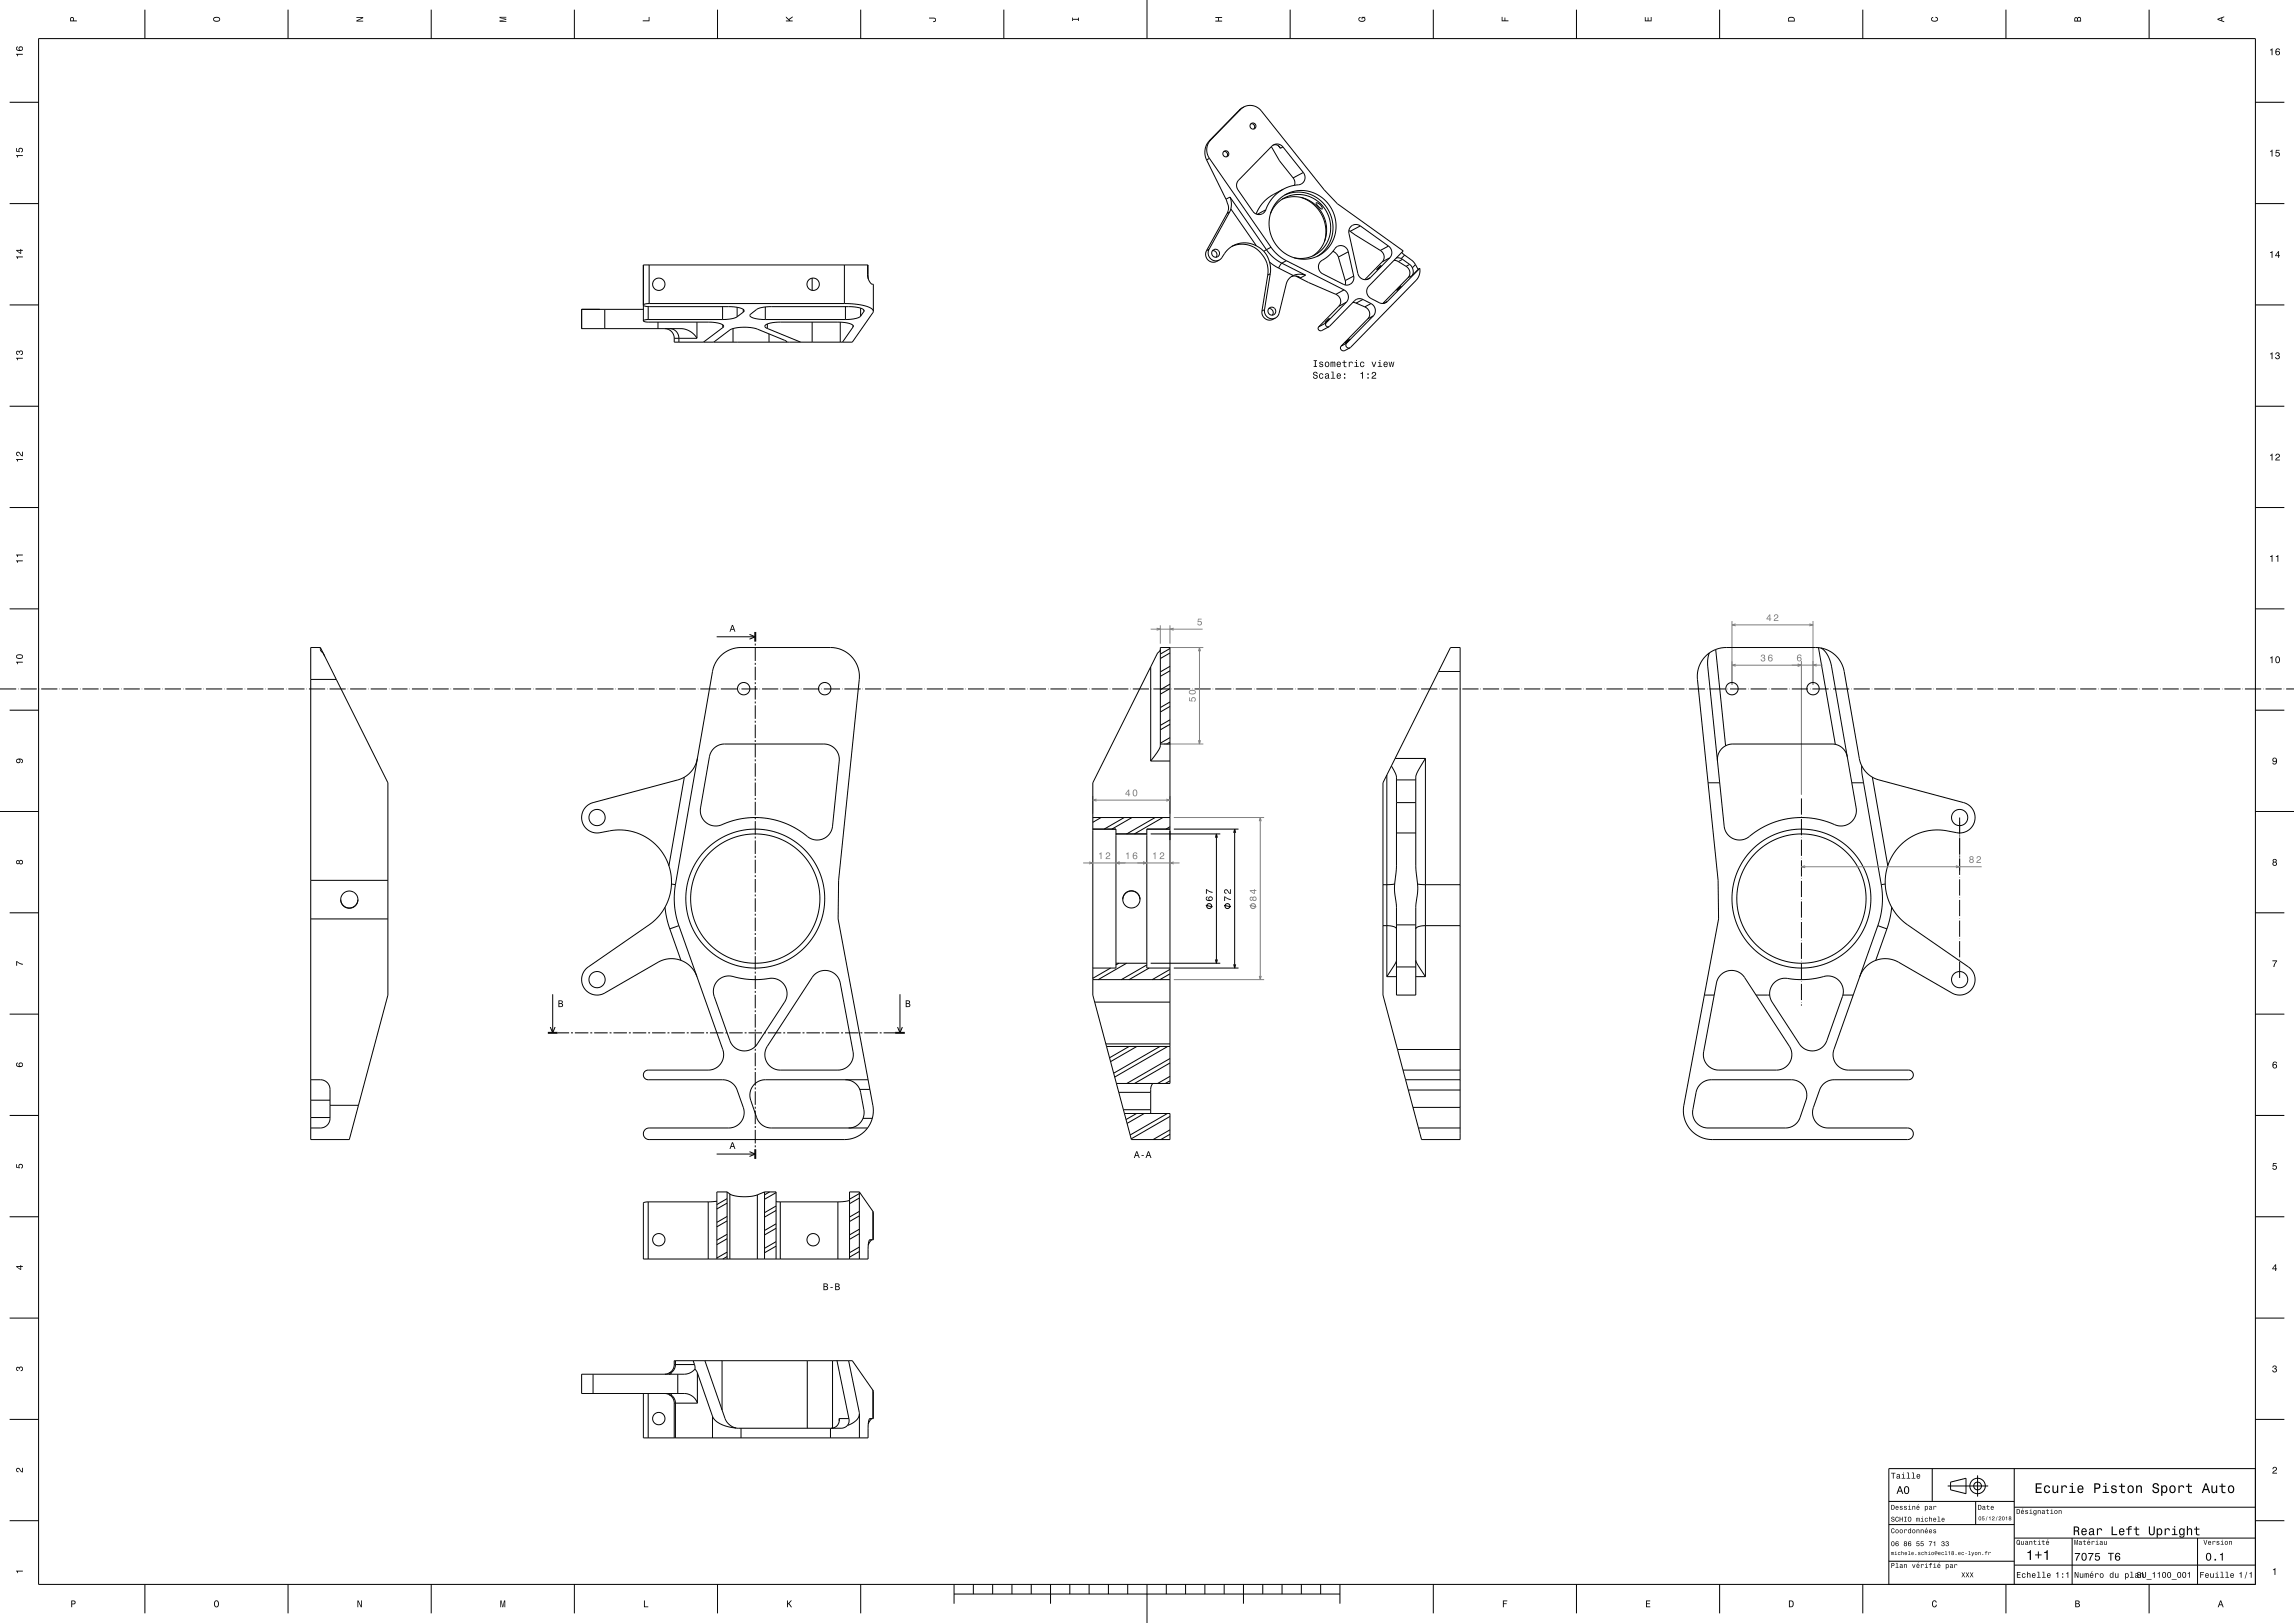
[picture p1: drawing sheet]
<svg xmlns="http://www.w3.org/2000/svg" width="1189mm" height="841mm" viewBox="0 0 1189 841" stroke-linecap="round" stroke-linejoin="round" font-family="sans-serif">
<g fill="none" stroke="#000" stroke-width=".52">
<path d="M75 5v15M149 5v15M223 5v15M298 5v15M372 5v15M446 5v15M520 5v15M595 0v20M669 5v15M743 5v15M817 5v15M891 5v15"/>
<path d="M965 5v15M1040 5v15M1114 5v15M20 20h1149v801h-1149zM5 53h15M642 57l-15 16M643 57l-16 16M643 57h-1M645 55l-2 2M645 55h4l4 2 33 41 7 8 34 24-18 20v2l1 2 6 3h2l1-1M645 55l-3 2M1169 53h15"/>
<path d="M627 73l-2 4v3v3M627 73l-1 2-1 2 1 3 1 2M627 73h.1M634 79a1.6 1.6 0 0 1 2 0 1.6 1.6 0 0 1 0 2M648 64a1.6 1.6 0 0 1 2 1 1.6 1.6 0 0 1 0 2M659 76l4 7 7 9M660 75h2l2 2M663 75l1 2M665 76l-3-1h-2l-18 18-1 2v3l9 12 1 1h2l2-1 1-1M665 76l11 13M665 76l-1 1M625 83l10 20"/>
<path d="M627 82l32 46M627 82l-2 1M665 98l-5 4-4 7M665 98l-9 6-3 3-2 4M670 92l1 2v2M676 89v3l-1 3-10 3M676 89l-6 3M5 106h15M635 103l1 1a7 7 0 0 1 0 7M636 111l-11 19M637 110l-1 1M637 110l-10 19"/>
<path d="M638 102v3v3M638 102l-3 1M638 102l18 27M638 108l-1 2M638 108l13 19M656 109l-4 2M658 111l3-4 3-3 4-2 4-1h5l4 2 4 3 3 4 1 4 1 5-1 4-2 5-3 3-5 2-4 1h-4M663 103l5-3 7-1 7 1 6 5 3 6 1 7-1 6-4 6-6 3-6 1-7-1-5-5-4-5-1-7 1-7zM665 103l6-1 5 1 6 3 3 5 2 6v6l-2 5-5 5M666 101l6-1 7 1 6 3 4 5 2 7-1 6-2 6-5 5M674 102l6 4 5 5 2 7-1 7M682 105a3 3 0 0 1 3 3l-2-1z"/>
<path d="M699 119l1 1M700 120l15 10M705 117l-2-1-2 1-2 1v3l5 22 1 1 2 1h2l1-1M705 117l15 11M705 117l-5 3M1169 106h15M336 137v20M438 137v20M450 137v5M625 130v2l1 3 3 1 3-1M627 129l-1 3 1 2 3 1h2M627 129l-2 1"/>
<path d="M628 130a2.1 2.1 0 0 1 3 1 2.1 2.1 0 0 1-1 2M639 128l4-1h5a15 15 0 0 1 9 10v6M651 127l-5-1-6 1-4 2-4 6M651 127l4 3M655 130l3 6M656 129l-1 1M656 129l4 4 4 3M658 136v6M658 136l5 3M659 128l3 4 5 3M659 128l-3 1M663 139l7 4"/>
<path d="M664 136l-1 3M664 136l13 7M667 135l30 15M667 135l-3 1M691 130l1 1 2 2M694 133l3 12M699 130l-1-1-1-1-2-1-2 1-4 4-5 4-1 1v2l2 3 12 6h2l2-1 1-2v-2M699 130l3 13M699 130l-5 3M714 139l2-1-2 2zM715 130l2 2v2l-1 2M716 136l-9 9"/>
<path d="M720 128l1 2-1 4M720 128l-5 2M720 134l-10 10M720 134l-4 2M723 135l2 1M724 134h2M725 136l4 2M726 134h1M727 131l1 1M727 134l4 3M727 134l-2 2M728 132l4 3 2 2"/>
<path d="M728 132l-2 2M729 138l2 3-1 3M731 137l1 2M731 137l-2 1M732 139l1 2-1 2M734 137l1 2M734 137l-2 2M735 139l-3 4M736 139v3l-2 3-34 35M736 139l-17 17M736 139h-1M5 158h15"/>
<path d="M336 159v7M336 157h-1a1.1 1.1 0 0 0-2 1 1.1 1.1 0 0 0 2 1h45l5 1 1 1-1 1M336 157h102M375 159v7M382 159v5M397 159v7M421 144v6M438 157l10 2 4 1 1 1M438 159v7M446 160v4M450 142v1a4 4 0 0 0 3 4v14M450 142h.1"/>
<path d="M450 142v2M450 142v-5h-117v29M657 143l-3 18M658 160a2.1 2.1 0 0 1 2 1 2.1 2.1 0 0 1-1 2M658 142l-1 1M658 142l-3 18M669 143h3l2 1M670 143l-2 1-1 2-4 17-2 2M672 143l20 10M672 143l2 1M677 143l-3-1-4 1M677 143l-3 1"/>
<path d="M692 153l2 1 1 1v2l-1 2M694 159l-11 10M697 150l1 1 1 2v2l-1 2M697 150l-5 3M697 145v3M698 157l-11 10M698 157l-4 2M701 157h2M702 143l-5 2M703 157l4 2M706 155h-2l-2 1-13 13M706 155l5 2"/>
<path d="M706 155l-3 2M707 159l2 1 1 2v2l-1 1M710 144l-2 1M711 157l1 2 1 1v2l-1 2M711 157l-4 2M719 156l-2 1M725 150l1-2-2 3zM730 144l-13 13M732 143l-2 1M1169 158h15M313 160v10M333 166l3 1h34l4 1 1 1v1"/>
<path d="M333 160h-32v10h53a10 10 0 0 1 7 5M336 166h-3M336 166h39M341 167v3M345 170l3 2 1 3M347 170l2 1 2 1 1 2v3M349 175h12M361 167v8M370 177l9-6 7-1h6l16 7M375 168v2M375 170l-10 7M380 170v7"/>
<path d="M382 164l-3 1-4 1M385 160v2M385 162l-3 2M397 166h41M398 168v2M398 170l17 7M399 173v4M421 167v10M436 167v10M442 169l-1-1-5-1h-32l-7 1-1 1 2 1M442 169h.1M442 169l-5 8"/>
<path d="M446 164l-3 1-5 1M448 161l-2-1-5-1h-42l-6 1-4 3v1l2 1 6 1M448 161h.1M448 161l-2 3M453 161l-11 16h-93v-2M654 161l1 3 1 1 3 1 2-1M655 160l1 3 1 1 2 1h2M655 160l-1 1M687 167v2h2M687 167l-4 2M688 166l1-1-2 2zM689 169l-5 2h-1v-2"/>
<path d="M695 179a1.5 1.5 0 0 0 0 2 1.5 1.5 0 0 0 2 1l3-2M698 178a1.5 1.5 0 0 0 0 2 1.5 1.5 0 0 0 2 0M698 178l-3 1M698 177l1-1-2 2zM709 165l-14 14M712 164l-14 14M712 164l-3 1M5 211h15M1169 211h15M5 263h15M1169 263h15M5 315h15"/>
<path d="M1169 315h15M161 336h5l35 70v110l-20 74h-20zM166 336v1l1 1M371 330h20M388 329l3 1-3 1M391 332h.1M391 333v1M391 335v7M601 337l-1 1-34 68v110l16 59M606 338l-5 3M606 336l-5 3M752 336l-6 12"/>
<path d="M752 336h5v254h-20l-2-6M752 336h.1M886 338l-1 4v3l9 83v3l2 2 4 2h4l13-8 6-2 7-1h11l12 4 4-1 4-2 1-4-2-15M889 337l-4 2-3 3-2 4v5l11 105v20l-18 97v4v4l3 4 2 2 4 2 4 1h103a3 3 0 0 0 3-3 3 3 0 0 0-3-3h-43l-3-1-2-1-1-3-1-3 5-12 1-3 3-1 3-1h38a2.5 2.5 0 0 0 3-2 2.5 2.5 0 0 0-3-3h-32l-3-1-2-2-2-3v-3l11-29M889 337l5 49M943 336l8 50M944 336l3 1 4 2 2 3 2 3 9 49 1 3 2 3 3 2 3 2 46 12 3 3 2 4v2l-1 3-2 2-3 1-3 1-9-2h-5l-7 2-6 3-4 4-4 6-2 5-1 7v5l2 4 2 4 2 4 5 5 33 23 2 2 1 3-1 3-1 2-2 2-2 1h-5l-29-17-5-1h-5l-4 2-4 3-2 4M944 336l3 3 2 6 11 61M944 336h-50l-5 1M0 357h8M9 357h1M11 357h8"/>
<path d="M20 357h.1M21 357h9M31 357h.1M32 357h8M41 357h1M43 357h8M52 357h.1M53 357h9M63 357h.1M64 357h8M74 357h.1M75 357h8"/>
<path d="M84 357h.1M85 357h9M95 357h.1M96 357h8M106 357h.1M107 357h8M116 357h.1M117 357h9M127 357h.1M128 357h9M138 357h.1M139 357h8"/>
<path d="M148 357h.1M149 357h9M159 357h.1M160 357h9M161 352h13M170 357h.1M171 357h8M180 357h.1M181 357h9M191 357h.1M192 357h9M202 357h.1"/>
<path d="M203 357h8M212 357h.1M214 357h8M223 357h.1M224 357h9M234 357h.1M235 357h8M244 357h.1M246 357h8M255 357h.1M256 357h9M266 357h.1"/>
<path d="M267 357h8M276 357h1M278 357h8M287 357h.1M288 357h9M298 357h.1M299 357h8M308 357h1M310 357h8M319 357h.1M320 357h9M330 357h.1"/>
<path d="M331 357h8M340 357h1M342 357h8M351 357h.1M352 357h9M362 357h.1M363 357h8M372 357h1M374 357h8M383 357h.1M384 357h9M391 343v1"/>
<path d="M391 345v7M391 353v1M391 355v7M394 357h.1M395 357h8M404 357h1M406 357h8M415 357h.1M416 357h9M426 357h.1M427 357h8M436 357h1"/>
<path d="M438 357h8M447 357h.1M448 357h9M458 357h.1M459 357h8M468 357h1M470 357h8M479 357h.1M480 357h9M490 357h.1M491 357h8M500 357h1"/>
<path d="M502 357h8M511 357h.1M512 357h9M522 357h.1M523 357h8M533 357h.1M534 357h8M543 357h.1M544 357h9M554 357h.1M555 357h8M565 357h.1"/>
<path d="M566 357h8M575 357h.1M576 357h9M586 357h.1M587 357h9M596 346v48M597 357h.1M598 357h8M606 357l-5 3M606 348l-5 2M606 355l-5 2M606 345l-5 3"/>
<path d="M607 357h.1M608 357h9M618 357h.1M619 357h9M629 357h.1M630 357h8M639 357h.1M640 357h9M650 357h.1M651 357h9M661 357h.1M662 357h8"/>
<path d="M671 357h.1M673 357h8M682 357h.1M683 357h9M693 357h.1M694 357h8M703 357h.1M705 357h8M714 357h.1M715 357h9M725 357h.1M726 357h8"/>
<path d="M735 357h1M737 357h8M746 348h11M746 348l-27 54M746 357h.1M747 357h9M757 357h.1M758 357h8M767 357h1M769 357h8M778 357h.1M779 357h9"/>
<path d="M789 357h.1M790 357h8M799 357h1M801 357h8M810 357h.1M811 357h9M821 357h.1M822 357h8M831 357h1M833 357h8M842 357h.1M843 357h9"/>
<path d="M853 357h.1M854 357h8M863 357h1M865 357h8M874 357h.1M875 357h9M885 357h.1M886 357h8M895 357h1M897 357h8M906 357h.1M907 357h9"/>
<path d="M917 357h.1M918 357h8M927 357h1M929 357h8M938 357h.1M939 357h9M949 357h.1M950 357h8M960 357h.1M961 357h8M970 357h.1M971 357h9"/>
<path d="M981 357h.1M982 357h8M992 357h.1M993 357h8M1002 357h.1M1003 357h9M1013 357h.1M1014 357h9M1024 357h.1M1025 357h8M1034 357h.1M1035 357h9"/>
<path d="M1045 357h.1M1046 357h9M1056 357h.1M1057 357h8M1066 357h.1M1067 357h9M1077 357h.1M1078 357h9M1088 357h.1M1089 357h8M1098 357h.1M1100 357h8"/>
<path d="M1109 357h.1M1110 357h9M1120 357h.1M1121 357h8M1130 357h1M1132 357h8M1141 357h.1M1142 357h9M1152 357h.1M1153 357h8M1162 357h1M1164 357h8"/>
<path d="M1173 357h.1M1174 357h9M1184 357h.1M1185 357h4M5 368h15M391 363v1M391 365v7M391 373v1M391 375v7M606 375l-5 3M606 366l-5 3M606 373l-5 3"/>
<path d="M606 364l-5 3M1169 368h15M361 393l-2 6-5 4-47 13-4 3-2 5 2 4 4 3 3 1 9-2h6l6 2 6 3 5 4 3 6 2 5 1 7v4l-1 5-5 8-5 5-33 23-2 2-1 3 1 3 1 2 2 2 2 1h5l29-17 5-1h5l5 2 3 3 2 4M370 388l2-2h3h52l5 1 2 3 1 4-4 34-1 4-4 3h-4l-14-8-6-2-7-1h-11l-12 4h-3l-3-2-2-3-1-4 5-27zM391 383v1M391 385v7M391 393v1M391 395v7M596 394l4-5 1-3v-50h5v225h-27M596 394h10M601 386h5M606 385l-1 1"/>
<path d="M606 382l-5 3M721 397l3 6v46l-1 9M723 393h16M739 393l-4 7-1 3v46l1 9M739 393v113M957 392v-2l-2-2-2-2h-3h-52h-3l-3 2-1 3-1 3M965 397l1 9M355 403l-8 46M391 403v1M391 405v7M391 413v1M391 415v7"/>
<path d="M719 402l-2 4v110l10 38M719 402v104M724 404h10M724 416h10M885 406h6M934 414v8M960 406h6M966 406l9 52M970 403l8 46M0 421h20M391 423v1M391 425v7"/>
<path d="M391 433v1M391 435v7M566 430h12v72h-12M566 424h40M567 424h-1M571 424l-5 2M578 432h16M583 424l-11 6M587 424l-11 6M596 432h36M599 424l-15 8M603 424l-15 8"/>
<path d="M606 428l-2 2M606 430h-12v72h12M608 430h34M724 432h10M934 423h.1M934 424v9M934 434h.1M934 435v8M1016 424v8M1016 433h.1M1016 434v9M1169 421h20"/>
<path d="M161 456h40M348 458h2M350 458v11l2 11M350 458l19-110 1-3 2-3 5-5 6-1h48h4l4 2 3 3 2 3 1 4v3l-10 105-1 20 16 83M391 443v1M391 445v7M391 453v1M391 455v7M723 458h-6M723 458l1 12v46h10v-46l1-12M735 458h22M934 445h.1"/>
<path d="M934 446v8M934 455h.1M934 456v9M975 458l1 11-3 11M977 458h-2M1016 444h.1M1016 445v8M1016 454v1M1016 456v8M5 473h15M161 476h40M177 466l1 3 3 1 3-1 2-3"/>
<path d="M177 466l1 3 3 2 3-2 2-3M177 466l1-3 3-1 3 1 2 3M345 470l2 11M352 480l23 64v4l-2 4-5 2h-32a2.5 2.5 0 0 0-3 3 2.5 2.5 0 0 0 3 2l41 1 3 1 2 3 4 12-1 3-1 3-2 1-3 1h-43a3 3 0 0 0-3 3 3 3 0 0 0 3 3h102l7-1 5-5M352 480l-5 1M391 463v1M391 465v7M391 473v1M391 475v7M582 466l1-3 3-1 4 1 1 3M717 480h5l2 1M724 479h10"/>
<path d="M757 480h-19h-3l-1 1M934 466h.1M934 467v9M934 477h.1M934 478v8M973 480l5 1M973 480l-12 36M980 470l-2 11M1016 465h.1M1016 466v9M1016 476h.1M1016 477v8"/>
<path d="M1169 473h15M347 481l6 17M391 483v1M391 485v7M391 493v1M391 495v7M578 499h16M580 499l-2 1M584 499l-15 9M596 499h36M724 498l-5 8M734 498l5 8"/>
<path d="M934 487h.1M934 488v9M934 498h.1M934 499v9M978 481l-6 17M1016 486v1M1016 488v8M1016 497h.1M1016 498v9M286 515v20M372 508l3-2h2l12 2 12-1 3 1 3 3 1 4-1 4-15 22-3 3-3 1-3-1-3-1-1-3-9-25v-4zM391 503v1"/>
<path d="M391 505v7M391 513v1M391 515v7M422 505l3-2h4l4 2 2 3 7 37v5l-3 3-4 1h-31h-3l-2-2-2-2-1-3 1-4zM466 515v20M566 508h40M567 519h39M576 502l-10 5M594 500l-13 8M596 502l-11 6M606 505l-5 3M606 502l-9 6"/>
<path d="M608 502h34M719 506h5M724 501h10M734 506h5M883 516h5M892 505l3-2h3l4 1 2 2 24 37 1 3-1 3-1 2-2 2-4 1h-30l-4-1-3-2-1-3v-3l7-36zM910 516h7M919 509l3-1 2-1 12 1 11-2 4 1 3 2 1 3v4l-8 24-3 3-3 1h-3l-3-1-2-2-15-23-1-5zM934 509h.1M934 510v8M934 519h.1M955 516h6"/>
<path d="M5 526h15M285 532l1 3 2-3M289 535h6M296 535h1M298 535h7M306 535h1M308 535h7M316 535h1M318 535h7M326 535h1M328 535h7M336 535h1"/>
<path d="M338 535h7M346 535h1M348 535h7M356 535h1M358 535h7M366 535h1M368 535h7M376 535h1M378 535h7M386 535h1M388 535h7M391 523v1"/>
<path d="M391 525v7M391 533v1M391 535v7M396 535h1M398 535h7M406 535h1M408 535h7M416 535h1M418 535h7M426 535h1M428 535h7M436 535h1"/>
<path d="M438 535h7M446 535h1M448 535h7M456 535h1M458 535h6M465 532l1 3 2-3M934 520v1M1169 526h15M161 559l7 1 2 2 1 2v15v3l-3 2h-7M391 543v1M391 545v7M391 553v1"/>
<path d="M391 555v7M438 559l4 2 3 2 3 13-1 3-1 3-3 2h-3M450 559l-54 1h-3l-2 2-2 3v2l4 13 2 3 3 1h52M450 559l3 17-1 4-2 4M573 541h33M574 542h32M585 542l-10 6M589 542l-13 8M601 542l-24 14M605 542l-27 16M606 551l-18 10M606 558l-6 3"/>
<path d="M606 549l-22 12M724 544h33M727 554h30M727 554l2 5M729 559h28M729 559l1 6M5 578h15M161 570h10M161 579h10M171 573h15M391 563v1M391 565v7"/>
<path d="M391 573v1M391 575v7M446 564h5M447 579h5M580 566h16M582 575l1 2M582 575h14M583 577h23v13h-20zM589 577l-5 3M593 577l-9 5M597 561l-1 3v13M605 577l-19 11"/>
<path d="M606 579l-20 11M606 560l-2 1M730 565l5 19M730 565h27M732 574h25M881 562l3-2h2h43h3l3 3 1 2v3l-3 12-3 3-2 1h-44h-2l-2-2-2-2-1-2 2-13zM1169 578h15M371 598h20M388 597l3 1-3 1M391 583v1M391 585v7M391 593v1"/>
<path d="M391 595v1M606 588l-4 2M606 585l-8 5M735 584h22M377 618l1 1M377 618h-5v34M377 618v34M378 619l7 1 8-1M378 619v33M393 619v33M396 618l-3 1M396 618h6v34"/>
<path d="M396 618v34M399 618l-3 1M402 618l-6 3M445 618l-5 3M445 618v34M445 618h-5v34M445 618l7 10M5 631h15M336 623h-3v29h117v-9l1-1h2l-1-14M336 623v29M336 623h31M367 623v29"/>
<path d="M372 622l-5 1M377 633l-5 3M377 623l-5 3M377 640l-5 3M377 630l-5 3M377 621l-5 3M402 623h2M402 636l-6 4M402 627l-6 4M402 634l-6 4M402 625l-6 3M404 623h30"/>
<path d="M404 623v29M434 623v29M440 622l-6 1M445 639l-5 3M445 630l-5 3M445 621l-5 3M445 637l-5 3M445 628l-5 3M452 628v14M1169 631h15M377 651l-2 1M377 642l-5 3"/>
<path d="M377 649l-5 3M402 646l-6 3M402 643l-6 4M445 649l-5 2M445 646l-5 3M452 642l-2 3M5 683h15M1169 683h15M307 712v10M347 712h-2M348 711l-1 1M348 711h.1"/>
<path d="M349 707v3l-2 2M349 707v-2h93l10 15M349 707h11M350 705v4l-2 2M351 712v10M359 705l1 2M360 707v2M360 709l-3 3h-2h-54v10h54l4 2 2 3M360 709l1 2M361 711l8 23M361 711v16M365 705l11 31 2 2 4 2"/>
<path d="M374 705v26M418 705v35M432 705v35M434 705l6 30M440 705l5 28M5 735h15M336 722v23M345 722l2 1M347 723h1M347 723l2 1v3M347 722l1 1M348 723l1 2 1 2v18"/>
<path d="M348 723h.1M349 727h12M349 727v18M369 734l2 2 3 2 8 2M369 734v11M435 735v1a4 4 0 0 1-4 4M435 735h5M435 735v1M439 739l-3 1h-54M440 735v2l-1 2M445 733l-1 3-5 3M445 733v12"/>
<path d="M452 735l-2 3M452 720l1 15h-2l-1 1v9h-117v-23M452 720v15M1169 735h15M384 740v5M430 740v5M979 778h65M1002 761v17M1009 770h21M1011 768l8-2v8l-8-2zM1024 778v12M1025 765v11"/>
<path d="M1044 761v60M1169 761h-190v60M5 788h15M979 790h65M1044 797h125M1044 781h125M1074 797v24M1139 797v24M1169 788h15M979 809h65M1044 811h125M75 821v15"/>
<path d="M149 821v15M223 821v15M298 821v15M372 821v15M446 821v15M494 826h200M494 821v10M505 821v5M515 821v5M524 821v5M535 821v5M544 821v10"/>
<path d="M554 821v5M565 821v5M574 821v5M584 821v5M595 821v20M604 821v5M615 821v5M625 821v5M634 821v5M645 821v10M655 821v5M664 821v5"/>
<path d="M675 821v5M685 821v5M694 821v10M743 821v15M817 821v15M891 821v15M965 821v15M1040 821v15M1114 821v15"/>
<circle cx="635" cy="80" r="1.6"/>
<circle cx="649" cy="65" r="1.6"/>
<circle cx="630" cy="131" r="2.1"/>
<circle cx="341" cy="147" r="3"/>
<circle cx="421" cy="147" r="3"/>
<circle cx="659" cy="161" r="2.1"/>
<circle cx="385" cy="357" r="3"/>
<circle cx="427" cy="357" r="3"/>
<circle cx="898" cy="357" r="3"/>
<circle cx="940" cy="357" r="3"/>
<circle cx="309" cy="424" r="4"/>
<circle cx="1016" cy="424" r="4"/>
<circle cx="391" cy="466" r="36"/>
<circle cx="391" cy="466" r="34"/>
<circle cx="586" cy="466" r="4"/>
<circle cx="934" cy="466" r="33"/>
<circle cx="934" cy="466" r="36"/>
<circle cx="309" cy="508" r="4"/>
<circle cx="1016" cy="508" r="4"/>
<circle cx="341" cy="642" r="3"/>
<circle cx="421" cy="642" r="3"/>
<circle cx="341" cy="735" r="3"/>
<circle cx="1025" cy="770" r="2"/>
<circle cx="1025" cy="770" r="4"/>
</g>
<path d="M601 324v10M603 336h21M606 324v10M898 322v33M940 322v33M934 343v69M603 386h21M566 413v9M606 413v9M608 424h47M1016 426v25M608 508h47" fill="none" stroke="#808080" stroke-width=".52"/>
<path d="M391 327v5M284 535h5M464 535h5M391 596v5" fill="none" stroke="#000" stroke-width="1" stroke-linecap="butt"/>
<g fill="#000">
<path d="M37 9l-1 2h4h-2v-2zM37 9h1v2h-1z" fill-rule="evenodd"/>
<path d="M111 9a1.7 1.7 0 0 0 1 2 1.7 1.7 0 0 0 2-2h-1zM111 10a1.3 1.3 0 0 1 2-1 1.3 1.3 0 0 1 0 2h-2z" fill-rule="evenodd"/>
<path d="M185 9h3l-3 2h3h-3l3-2h-3z" fill-rule="evenodd"/>
<path d="M259 9h3h-3l3 1-3 1h3h-3l3-1-3-1z" fill-rule="evenodd"/>
<path d="M333 11h3v-2h1v2h-4z" fill-rule="evenodd"/>
<path d="M407 9l2 1 2-2-2 2 2 1h-4h2z" fill-rule="evenodd"/>
<path d="M482 9h2a1.2 1.2 0 0 1 1 1 1.2 1.2 0 0 1-1 1 .7 .7 0 0 0 1-1 .7 .7 0 0 0-1 0h-2z" fill-rule="evenodd"/>
<path d="M556 9v1h3v-1v2v-1h-3v1z" fill-rule="evenodd"/>
<path d="M630 9h3h-1v2h1h-3h1v-2h-1z" fill-rule="evenodd"/>
<path d="M704 9h1v1a1.2 1.2 0 0 0 1 1 1.2 1.2 0 0 0 1-2h-1v1v-1h2h-1h1a1.7 1.7 0 0 1-2 2 1.7 1.7 0 0 1-2-2z" fill-rule="evenodd"/>
<path d="M778 9h1v2h1v-2v2h2h-4z" fill-rule="evenodd"/>
<path d="M853 9v2h1v-2v2h2v-2v2h-3z" fill-rule="evenodd"/>
<path d="M927 9v2h3v-2zM927 9h2l1 2h-3z" fill-rule="evenodd"/>
<path d="M1001 9h1l-1 1a1.3 1.3 0 0 0 2 1 1.3 1.3 0 0 0 1-2h-1h1a1.6 1.6 0 0 1-1 2 1.6 1.6 0 0 1-2-2z" fill-rule="evenodd"/>
<path d="M1075 9v2h4v-1a1 1 0 0 0-1-1 1 1 0 0 0-1 0zM1076 10l1 1h-1zM1077 9h1v2h-1z" fill-rule="evenodd"/>
<path d="M1149 10l4 2-1-1v-2l1-1zM1150 10l1-1v2z" fill-rule="evenodd"/>
<path d="M8 28l1 1v-1h3zM9 24a1.6 1.6 0 0 0 1 3 1.8 1.8 0 0 0 2-3 1.2 1.2 0 0 0-2 0 1.2 1.2 0 0 0 0 2l-1-1v-1zM10 25a1 1 0 0 1 2 0 1 1 0 0 1-2 0z" fill-rule="evenodd"/>
<path d="M1177 26v3h1v-4zM1180 25a1.6 1.6 0 0 0-1 3 1.6 1.6 0 0 0 3 0l-1-1h-1v-1h1h1l-1-1zM1180 28a.7 .7 0 0 1 1 0 .7 .7 0 0 1-1 0z" fill-rule="evenodd"/>
<path d="M8 80l1 2v-1h3v-1zM8 77v2h2a1 1 0 0 1 0-2 .9 .9 0 0 1 1 0v2a1.2 1.2 0 0 0 1-2 1.2 1.2 0 0 0-2 0 1.2 1.2 0 0 0 0 1h-1z" fill-rule="evenodd"/>
<path d="M1177 78v1v2h1v-3zM1180 78l-1 2a1.1 1.1 0 0 1 2-1 1 1 0 0 1 0 2l-2-1a1.2 1.2 0 0 0 2 1 1.2 1.2 0 0 0 1-1 1.2 1.2 0 0 0-2-1v-1h2z" fill-rule="evenodd"/>
<path d="M8 133l1 1v-1h3zM8 130l3 1v-1h1l-1-1v1zM9 130h2v1z" fill-rule="evenodd"/>
<path d="M1177 131v3h1v-4zM1181 130l-2 3h2v1l1-2h-1v-2zM1181 131v1h-1z" fill-rule="evenodd"/>
<path d="M8 185l1 2v-1h3v-1zM9 182l-1 1 1 1v-1a.6 .6 0 0 1 0-1 .7 .7 0 0 1 1 1 .7 .7 0 0 1 1-1 .7 .7 0 0 1 1 1 .7 .7 0 0 1-1 1 1.2 1.2 0 0 0 1-2 1.2 1.2 0 0 0-2 0z" fill-rule="evenodd"/>
<path d="M1177 183v1v2h1v-3zM1180 183l-1 1h1a.6 .6 0 0 1 0-1 .6 .6 0 0 1 1 0 .6 .6 0 0 1 0 1h-1a.7 .7 0 0 1 1 1 .7 .7 0 0 1-1 1 .7 .7 0 0 1 0-1h-1a1.1 1.1 0 0 0 2 1 1.1 1.1 0 0 0 0-2 1 1 0 0 0 0-1 1 1 0 0 0-1 0z" fill-rule="evenodd"/>
<path d="M8 238l1 1v-1h3zM9 234l-1 2h1h1a.8 .8 0 0 1-1-1 .8 .8 0 0 1 1-1 .8 .8 0 0 1 0 1l2 1v-2h-1v2a1.5 1.5 0 0 0-2-2z" fill-rule="evenodd"/>
<path d="M1177 236v3h1v-4zM1180 235l-1 1h1a.8 .8 0 0 1 1 0 .8 .8 0 0 1-1 1l-1 2h3v-1h-2a1.4 1.4 0 0 0 2-2 1.3 1.3 0 0 0-2-1z" fill-rule="evenodd"/>
<path d="M8 290l1 2v-1h3v-1zM8 287l1 2v-1h3v-1z" fill-rule="evenodd"/>
<path d="M1177 288v1v2h1v-3zM1180 288v1v2h1v-3z" fill-rule="evenodd"/>
<path d="M379 324l-1 3 1-1h1l1 1-1-3zM380 324v2h-1z" fill-rule="evenodd"/>
<path d="M8 343l1 1v-1h3zM9 339l-1 1a1.7 1.7 0 0 0 2 1 1.7 1.7 0 0 0 2-1l-1-1zM9 340a1.3 1.3 0 0 1 1-1 1.3 1.3 0 0 1 1 2h-2z" fill-rule="evenodd"/>
<path d="M1177 341v3h1v-4zM1180 341l-1 2 1 1a1.6 1.6 0 0 0 2-2 1.6 1.6 0 0 0-2-1zM1180 341a1.3 1.3 0 0 1 1 1 1.3 1.3 0 0 1-1 1z" fill-rule="evenodd"/>
<path d="M9 393a1.2 1.2 0 0 0-1 2 1.2 1.2 0 0 0 2 0 1.2 1.2 0 0 0 0-1h1v1a1.3 1.3 0 0 0 1-1 1.3 1.3 0 0 0-2-1zM9 394a.7 .7 0 0 1 1 0 .7 .7 0 0 1-1 0z" fill-rule="evenodd"/>
<path d="M1178 393a1.1 1.1 0 0 0 0 2 1.1 1.1 0 0 0 2 0 1 1 0 0 1-1 1 1 1 0 0 1-1-1 1.3 1.3 0 0 0 2 1 1.3 1.3 0 0 0 0-2l-1-1zM1178 394a1 1 0 0 1 2 0 1 1 0 0 1-2 0z" fill-rule="evenodd"/>
<path d="M9 446a1 1 0 0 0-1 1 1 1 0 0 0 2 0 1.1 1.1 0 0 0 2 1 1.1 1.1 0 0 0 0-2 1.1 1.1 0 0 0-2 0zM10 447a1 1 0 0 1 2 0 1 1 0 0 1-2 0zM9 447a.6 .6 0 0 1 1 0 .6 .6 0 0 1-1 0z" fill-rule="evenodd"/>
<path d="M1178 445v2a1.1 1.1 0 0 0 0 1 1.1 1.1 0 0 0 2 0 1.1 1.1 0 0 0 0-1 1 1 0 0 0 0-2 1 1 0 0 0-2 0zM1178 448a1 1 0 0 1 2 0 1 1 0 0 1-2 0zM1178 446a1 1 0 0 1 2 0 1 1 0 0 1-2 0z" fill-rule="evenodd"/>
<path d="M8 498l4 1v1l-3-1v1h-1z" fill-rule="evenodd"/>
<path d="M289 518v4h2a1 1 0 0 0 1-1 1 1 0 0 0-1-1v-1zM290 519h1v1h-1zM290 520h1a.6 .6 0 0 1 0 1h-1z" fill-rule="evenodd"/>
<path d="M469 518v4h2a1 1 0 0 0 1-1 1 1 0 0 0-1-1v-1zM470 519h1v1h-1zM470 520h1a.6 .6 0 0 1 0 1h-1z" fill-rule="evenodd"/>
<path d="M1178 498h2l-1 3h-1v-1l2-2h-2z" fill-rule="evenodd"/>
<path d="M9 551a1.6 1.6 0 0 0 1 2 1.6 1.6 0 0 0 2-2 1.2 1.2 0 0 0-2 0 1.2 1.2 0 0 0 0 1h-1v-1zM10 552a1 1 0 0 1 2 0 1 1 0 0 1-2 0z" fill-rule="evenodd"/>
<path d="M1178 550a1.6 1.6 0 0 0 0 3 1.6 1.6 0 0 0 2 0v-1h-2l1-1h1v-1zM1178 553a1 1 0 0 1 2 0 1 1 0 0 1-2 0z" fill-rule="evenodd"/>
<path d="M379 592l-1 3 1-1h1l1 1-1-3zM380 592v2h-1z" fill-rule="evenodd"/>
<path d="M8 603l1 2h1a1.2 1.2 0 0 1 0-2 1.2 1.2 0 0 1 2 1 1.2 1.2 0 0 1-1 2v-1a.8 .8 0 0 0 0-1 .8 .8 0 0 0-1 0 .8 .8 0 0 0 0 1h-2z" fill-rule="evenodd"/>
<path d="M1178 603h2h-2v1a1.2 1.2 0 0 1 2 1 1.2 1.2 0 0 1-1 1 1.2 1.2 0 0 1-1-1 .8 .8 0 0 0 1 1 1 1 0 0 0 0-2 .8 .8 0 0 0-1 1z" fill-rule="evenodd"/>
<path d="M8 656l3 2v-2h1h-1zM9 656h2v2z" fill-rule="evenodd"/>
<path d="M1179 655l-1 3h1v1h1v-2v-2zM1179 656v1h-1z" fill-rule="evenodd"/>
<path d="M9 709h1a1.2 1.2 0 0 1 2 0 1.2 1.2 0 0 1-1 2v-1a.7 .7 0 0 0 1-1 .7 .7 0 0 0-1 0 .7 .7 0 0 0-1 1v-1a.6 .6 0 0 0-1 0 .6 .6 0 0 0 0 1h-1z" fill-rule="evenodd"/>
<path d="M1178 708a1 1 0 0 1 2 0 1 1 0 0 1 0 1 1.2 1.2 0 0 1-1 2 1.2 1.2 0 0 1-1-1 .7 .7 0 0 0 1 1 .7 .7 0 0 0 1-1 .7 .7 0 0 0-1-1 .6 .6 0 0 0 0-1 .7 .7 0 0 0-1 1z" fill-rule="evenodd"/>
<path d="M9 761a2.1 2.1 0 0 1 2 1v-1h1v2l-2-1a.7 .7 0 0 0-1-1 .7 .7 0 0 0 0 1 .7 .7 0 0 0 1 0l-1 1-1-1z" fill-rule="evenodd"/>
<path d="M980 780v2h1a1.3 1.3 0 0 0 1-1 1.3 1.3 0 0 0-1-1zM981 780a1 1 0 0 1 1 1 1 1 0 0 1-1 1zM983 781a1 1 0 0 0 0 1 1 1 0 0 0 1 0h-1v-1h1zM983 781h1h-1zM985 780v1l1 1h-1a.7 .7 0 0 0 1 0 .7 .7 0 0 0 0-1h-1h1v-1zM987 780v1l1 1h-1a.7 .7 0 0 0 1 0 .7 .7 0 0 0 0-1h-1h1v-1zM989 780l1 2h-1h2h-1v-2zM991 780v2l1-1 1 1v-1zM994 781a1 1 0 0 0-1 1 1 1 0 0 0 2 0h-1v-1h1zM994 781h1h-1zM998 780v3v-1a.9 .9 0 0 0 1-1 .9 .9 0 0 0-1 0zM998 781a.7 .7 0 0 1 1 0 .7 .7 0 0 1-1 0zM1000 780v1h1a.7 .7 0 0 0-1 1h1v-2zM1000 782a.5 .5 0 0 1 1 0 .5 .5 0 0 1-1 0zM1002 780v2l1-1h1z" fill-rule="evenodd"/>
<path d="M980 763l1 1v2v-2l1-1zM983 764v1l1-1v1a.8 .8 0 0 0-1 0 .8 .8 0 0 0 1 1h1v-2zM983 765a.5 .5 0 0 1 1 0 .5 .5 0 0 1-1 0zM986 764v2h2h-1v-2zM986 763h1zM988 763h1v3h-1h2h-1v-3zM991 763h1v3h-1h2h-1v-3zM994 764a1.1 1.1 0 0 0-1 2 1.1 1.1 0 0 0 2 0v-1a.8 .8 0 0 1-1 1 .8 .8 0 0 1 0-1h1v-1zM994 764h1v1h-1z" fill-rule="evenodd"/>
<path d="M984 770l-1 4h1v-1h2v1l-1-4zM985 771v1h-1zM987 771v2l1 1a1.8 1.8 0 0 0 2-2 1.8 1.8 0 0 0-3-1zM988 771a1.5 1.5 0 0 1 1 1 1.5 1.5 0 0 1-1 2l-1-2z" fill-rule="evenodd"/>
<path d="M1025 780v2h1a1.3 1.3 0 0 0 1-1 1.3 1.3 0 0 0-1-1zM1026 780a1 1 0 0 1 1 1 1 1 0 0 1-1 1zM1028 780v1a.7 .7 0 0 0-1 1 .7 .7 0 0 0 1 0h1v-2zM1028 782a.5 .5 0 0 1 1 0 .5 .5 0 0 1-1 0zM1030 780v1v1h1h-1v-1l1-1zM1032 781a1 1 0 0 0 0 1 1 1 0 0 0 1 0h-1v-1h1zM1032 781h1h-1z" fill-rule="evenodd"/>
<path d="M1055 769v5h3v-1h-2v-2h2h-2v-2h2zM1060 770a1.9 1.9 0 0 0 0 3 1.9 1.9 0 0 0 2 0l1-1h-1v1a1.2 1.2 0 0 1-2-1 1.2 1.2 0 0 1 2-1h1l-1-1zM1064 770v2a1.3 1.3 0 0 0 1 2 1.3 1.3 0 0 0 1-1v1h1v-4h-1v3h-1h-1v-3zM1068 770v4h1v-4h1l1 1a1.3 1.3 0 0 0-1-1 1.3 1.3 0 0 0-1 0zM1073 770h1v3h-2v1h4v-1h-2v-3zM1074 768v1v-1zM1077 770a1.9 1.9 0 0 0 0 3 1.9 1.9 0 0 0 3 0h-2l-1-1h3l-1-2h-1zM1078 770h1v1h-2zM1085 769v5h1v-2a1.6 1.6 0 0 0 3-1 1.6 1.6 0 0 0-2-2zM1086 769h1a.9 .9 0 0 1 1 1 .9 .9 0 0 1-1 1h-1zM1090 770h1v3h-1v1h3v-1h-1v-3zM1091 768v1h1v-1zM1095 770h-1a2 2 0 0 0 3 2 .9 .9 0 0 1-1 1 .9 .9 0 0 1-1-1h-1a1.4 1.4 0 0 0 2 2 1.4 1.4 0 0 0 1-2l-2-1a.8 .8 0 0 1 1-1 .8 .8 0 0 1 0 1h1l-1-1zM1099 769v1h-1h1l1 3 1 1v-1h-1v-1v-2h1h-1v-1zM1103 770a1.9 1.9 0 0 0 0 3 1.9 1.9 0 0 0 3 0v-1a1.7 1.7 0 0 0-1-2 1.7 1.7 0 0 0-2 0zM1104 771v-1a1.3 1.3 0 0 1 1 2 1.3 1.3 0 0 1-1 1zM1107 770v4h1v-3l1-1 1 1v3v-3a1.3 1.3 0 0 0-1-1 1.3 1.3 0 0 0-1 0zM1116 769a1.8 1.8 0 0 0 0 2 1.8 1.8 0 0 0 2 1 1.1 1.1 0 0 1-1 1 1.1 1.1 0 0 1-1-1 1.7 1.7 0 0 0 1 2 1.7 1.7 0 0 0 2-2 1.7 1.7 0 0 0-2-1 1 1 0 0 1 0-2 1 1 0 0 1 1 0 1 1 0 0 1 0 1h1v-1h-1zM1120 770v5h1v-2a1.8 1.8 0 0 0 2-1 1.8 1.8 0 0 0-2-2zM1121 771v-1a1.4 1.4 0 0 1 2 2 1.3 1.3 0 0 1-2 1zM1125 770a1.9 1.9 0 0 0 0 3 1.9 1.9 0 0 0 3 0v-1a1.7 1.7 0 0 0-1-2 1.7 1.7 0 0 0-2 0zM1125 771l1-1a1.3 1.3 0 0 1 1 2 1.3 1.3 0 0 1-2 1zM1129 770v4h1v-4h1l1 1a1.3 1.3 0 0 0-1-1 1.3 1.3 0 0 0-1 0zM1134 769v1h-1h1v3l2 1v-1h-1v-1v-2h1h-1v-1zM1143 769l-2 5h1v-2h2l1 2h1l-2-5zM1143 769l1 3h-1zM1146 770v2a1.3 1.3 0 0 0 1 2 1.3 1.3 0 0 0 2-1v1v-4l-1 3h-1v-3zM1151 769v1h-1h1l1 3 1 1v-1h-1v-1v-2h1h-1v-1zM1155 770a1.9 1.9 0 0 0 0 3 1.9 1.9 0 0 0 3 0v-1a1.7 1.7 0 0 0-1-2 1.7 1.7 0 0 0-2 0zM1156 771v-1a1.3 1.3 0 0 1 1 2 1.3 1.3 0 0 1-1 1z" fill-rule="evenodd"/>
<path d="M1178 760a1.2 1.2 0 0 1 2 1 1.2 1.2 0 0 1-1 1l-1 1h2v1h-2l1-2a.7 .7 0 0 0 1-1 .7 .7 0 0 0-1-1 .7 .7 0 0 0-1 1z" fill-rule="evenodd"/>
<path d="M980 799l1 2a1.2 1.2 0 0 0 1-1 1.2 1.2 0 0 0-2-1zM981 799a.8 .8 0 0 1 1 1 .8 .8 0 0 1-1 1zM983 799a1.1 1.1 0 0 0-1 2 1.1 1.1 0 0 0 2 0v-1h-1v-1h1zM983 800a.5 .5 0 0 1 1 0 .5 .5 0 0 1-1 0zM987 799v1a.8 .8 0 0 0 0 1 .8 .8 0 0 0 1 0 .8 .8 0 0 0 0-1 .7 .7 0 0 0 0-1 .7 .7 0 0 0-1 0zM987 800a.5 .5 0 0 1 1 0 .5 .5 0 0 1-1 0zM987 799a.5 .5 0 0 1 1 0 .5 .5 0 0 1-1 0zM989 799a1.1 1.1 0 0 0 0 2 1.1 1.1 0 0 0 2 0l-1-1h-1l1-1h1zM989 800a.5 .5 0 0 1 1 0 .5 .5 0 0 1-1 0zM993 799v1a.7 .7 0 0 1 1 0 .7 .7 0 0 1 0 1 .7 .7 0 0 1-1-1 .9 .9 0 0 0 1 1 .9 .9 0 0 0 1-1 .9 .9 0 0 0-1 0v-1h1zM996 799l-1 1a1 1 0 0 1 2 0 .7 .7 0 0 1-1 1 .7 .7 0 0 1-1-1 .9 .9 0 0 0 1 1 .9 .9 0 0 0 1-1 .9 .9 0 0 0-1 0v-1h1zM1000 799h1l-1 2 1-2zM1002 799h1v2v-2zM1006 799h1v1h1l-1 1-1-1a.8 .8 0 0 0 1 1 .8 .8 0 0 0 1-1 .7 .7 0 0 0 0-1 1 1 0 0 0-2 0zM1009 799h-1h2l-1 1h1l-1 1-1-1a1.1 1.1 0 0 0 2 1 .8 .8 0 0 0 0-1 .7 .7 0 0 0 0-1 .7 .7 0 0 0-1 0z" fill-rule="evenodd"/>
<path d="M980 786a1 1 0 0 0 1 1 1 1 0 0 0 1 1h-1h-1a.9 .9 0 0 0 1 0 .9 .9 0 0 0 1-1 .9 .9 0 0 0-1 0v-1l1 1-1-1zM983 786a1.2 1.2 0 0 0-1 2 1.2 1.2 0 0 0 2 0 .8 .8 0 0 1-1 0 .8 .8 0 0 1 0-1 .8 .8 0 0 1 1 0v-1zM985 786v2v-1h1v1v-2v1h-1zM987 786v2h1v-2zM989 786a1.2 1.2 0 0 0 0 2 1.2 1.2 0 0 0 1 0 1.2 1.2 0 0 0 1-1 1.2 1.2 0 0 0-2-1zM990 786a.9 .9 0 0 1 0 1 .9 .9 0 0 1-1 1zM993 787v1l1-1v1l1-1v1v-1zM996 787v1h1h-1v-1zM998 787a1 1 0 0 0 0 1 1 1 0 0 0 1 0 .7 .7 0 0 1-1 0 .7 .7 0 0 1 0-1 .7 .7 0 0 1 1 0zM1000 786v2l1-1v1v-1h-1zM1002 787a1 1 0 0 0 0 1 1 1 0 0 0 1 0h-1h2l-1-1zM1002 787h1h-1zM1004 786h1v2h-1h2h-1v-2zM1007 787a1 1 0 0 0-1 1 1 1 0 0 0 2 0h-1h1v-1zM1007 787h1h-1z" fill-rule="evenodd"/>
<path d="M980 792a1.2 1.2 0 0 0 0 2 1.2 1.2 0 0 0 2 0 .8 .8 0 0 1-1 0 .8 .8 0 0 1 0-1 .8 .8 0 0 1 1 0l-1-1zM982 794a1 1 0 0 0 2 0 1 1 0 0 0-2 0zM983 793a.7 .7 0 0 1 1 0 .7 .7 0 0 1-1 0zM985 794a1 1 0 0 0 1 0 1 1 0 0 0-1 0zM985 793a.7 .7 0 0 1 1 0 .7 .7 0 0 1-1 0zM987 793v1v-1h1zM989 793a.9 .9 0 0 0 0 1 .9 .9 0 0 0 1 0h1v-2l-1 1zM989 793a.7 .7 0 0 1 1 0 .7 .7 0 0 1-1 0zM991 794a1 1 0 0 0 2 0 1 1 0 0 0-2 0zM991 793a1 1 0 0 1 2 0 1 1 0 0 1-2 0zM993 793v1l1-1 1 1v-1zM996 793v1v-1l1 1v-1zM999 792h-1zM998 793a1 1 0 0 0 0 1 1 1 0 0 0 1 0h-1h1v-1zM998 793h1h-1zM1000 793a1 1 0 0 0 0 1 1 1 0 0 0 1 0h-1h1v-1zM1000 793h1h-1zM1002 793l1 1h-1a.7 .7 0 0 0 1 1 1 1 0 0 0 0-2h-1h1z" fill-rule="evenodd"/>
<path d="M1026 786v2a.9 .9 0 0 0 1-1 .9 .9 0 0 0-1-1zM1026 786h1l-1 2zM1027 786v1h1h-1a.7 .7 0 0 0 1 1 .7 .7 0 0 0 1-1 .7 .7 0 0 0-1 0v-1zM1030 786l-1 2zM1031 786l1 2v-2zM1033 786h-1h1h1l-2 2h2h-1l1-1a.7 .7 0 0 0 0-1 .7 .7 0 0 0-1 0zM1035 786l-1 2zM1036 786h1l-1 2h1h-1l1-1a.7 .7 0 0 0 0-1 .7 .7 0 0 0-1 0zM1038 786v2a.9 .9 0 0 0 1-1 .9 .9 0 0 0-1-1zM1038 786h1l-1 2zM1040 786v2v-2zM1041 786v1a.6 .6 0 0 0 0 1 .6 .6 0 0 0 1 0 .6 .6 0 0 0 0-1v-1zM1041 787a.5 .5 0 0 1 1 0 .5 .5 0 0 1-1 0zM1041 786a.5 .5 0 0 1 1 0 .5 .5 0 0 1-1 0z" fill-rule="evenodd"/>
<path d="M1045 782v2h1a1.3 1.3 0 0 0 1-1 1.3 1.3 0 0 0-1-1zM1046 782a1 1 0 0 1 1 1 1 1 0 0 1-1 1zM1048 783a1 1 0 0 0 0 1 1 1 0 0 0 1 0h-1h1v-1zM1048 783h1h-1zM1050 783l1 1h-1a.7 .7 0 0 0 1 1 1 1 0 0 0 0-2h-1h1zM1052 783v1h1v-1zM1052 782h1zM1054 783a.9 .9 0 0 0 0 1 .9 .9 0 0 0 1 0v1h-1a.8 .8 0 0 0 1 0 .8 .8 0 0 0 1-1v-1zM1054 783a1 1 0 0 1 2 0 1 1 0 0 1-2 0zM1056 783v1l1-1 1 1v-1zM1059 783h-1h1a.7 .7 0 0 0-1 1 .7 .7 0 0 0 1 1l1-1v-1zM1061 782l-1 1h1v1l1 1-1-1v-1h1zM1063 783v1h1v-1zM1063 782h1zM1065 784a1 1 0 0 0 2 0 1 1 0 0 0-2 0zM1065 783a.7 .7 0 0 1 1 0 .7 .7 0 0 1-1 0zM1067 783v1l1-1 1 1-1-1z" fill-rule="evenodd"/>
<path d="M1075 791v4v-1a1.4 1.4 0 0 1 2 0 1.4 1.4 0 0 1 0 1h1l-1-2a1.2 1.2 0 0 0 1-1 1.2 1.2 0 0 0-2-1zM1075 792h1a.8 .8 0 0 1 1 0 .8 .8 0 0 1-1 1h-1zM1079 792a1.7 1.7 0 0 0 0 3 1.7 1.7 0 0 0 2 0l1-1-2 1-1-1h3l-1-2h-1zM1080 793l1-1v1h-2zM1083 792v1a.7 .7 0 0 1 1-1 .7 .7 0 0 1 1 1 1.3 1.3 0 0 0-2 1 1.3 1.3 0 0 0 1 2l1-1h1l-1-3zM1083 794a1 1 0 0 1 2 0 1 1 0 0 1-2 0zM1087 792v3l1-2 1-1 1 1a1.1 1.1 0 0 0-1-1 1.1 1.1 0 0 0-2 1zM1094 791v4h3h-2v-4zM1099 792a1.7 1.7 0 0 0-1 3 1.7 1.7 0 0 0 3 0v-1l-2 1v-1h2v-2h-1zM1099 793l1-1 1 1h-2zM1102 792v1h1v2h1v-2h1v-1h-1l1-1h-1l-1 1zM1107 791v1h-1v1h1v2l2 1-2-2v-1h2v-1h-2v-1zM1114 791v3a1.6 1.6 0 0 0 1 2 1.6 1.6 0 0 0 2-2v-3h-1v3a1 1 0 0 1-1 1 1 1 0 0 1-1-1v-3zM1118 792v5l1-2a1.6 1.6 0 0 0 2-1 1.6 1.6 0 0 0-3-1zM1119 793v-1a1.2 1.2 0 0 1 1 2 1.2 1.2 0 0 1-1 1zM1122 792v3h1v-2l1-1 1 1a1.1 1.1 0 0 0-1-1 1.1 1.1 0 0 0-1 1zM1126 792v1h1v2h-1h3h-2v-3zM1130 792a1.6 1.6 0 0 0-1 3 1.6 1.6 0 0 0 3 0 .9 .9 0 0 1-1 1 .9 .9 0 0 1-1 0 1.4 1.4 0 0 0 1 1 1.4 1.4 0 0 0 1-2v-3v1l-1-1zM1130 793v-1a1.4 1.4 0 0 1 2 2 1.2 1.2 0 0 1-2 1zM1133 791v4h1v-2l1-1 1 1v2v-2a1.1 1.1 0 0 0-1-1 1.1 1.1 0 0 0-1 0v-1zM1138 791v1h-1v1h1v2l2 1-1-2v-1h1v-1h-1v-1z" fill-rule="evenodd"/>
<path d="M1142 798l1 2 1-2-1 2zM1145 799a1 1 0 0 0 0 1 1 1 0 0 0 1 0h-1h1v-1zM1145 799h1h-1zM1147 799v1v-1h1zM1149 799l1 1h-1a.7 .7 0 0 0 1 1 1 1 0 0 0 0-2h-1h1zM1151 799l1 1h-1h2h-1v-1zM1153 800a1 1 0 0 0 2 0 1 1 0 0 0-2 0zM1153 799a1 1 0 0 1 2 0 1 1 0 0 1-2 0zM1155 799v1l1-1 1 1v-1z" fill-rule="evenodd"/>
<path d="M8 814h4h-3v1z" fill-rule="evenodd"/>
<path d="M980 804v2l1-2v2v-2l1 2-1-2zM982 804l1 2h-1h1v-2zM984 804a1 1 0 0 0 0 2 .8 .8 0 0 0 1-1h-1h1v-1zM985 804v2l1-2 1 2v-2h-1zM987 804a1 1 0 0 0 0 2 .8 .8 0 0 0 1 0l-1-1h1v-1zM989 804v2h1v-2zM991 804a1 1 0 0 0 0 2 .8 .8 0 0 0 1 0l-1-1h1v-1zM991 805h1zM993 805v1zM994 804v1h1l-1 1h1v-1h-1l1-1zM996 804a1 1 0 0 0 0 2 .8 .8 0 0 0 1-1h-1h1v-1zM998 804v2v-2l1 2v-2h-1zM999 804l1 2h-1h2h-1v-2zM1001 805a1 1 0 0 0 2 0 1 1 0 0 0-2 0zM1001 805a.5 .5 0 0 1 1 0 .5 .5 0 0 1-1 0zM1003 805a.8 .8 0 0 0 1 0 .8 .8 0 0 0-1 0zM1003 805l1-1v1zM1005 804a1 1 0 0 0 0 2 .8 .8 0 0 0 1 0l-1-1h1v-1zM1005 805h1zM1006 804a1 1 0 0 0 0 2 .8 .8 0 0 0 1-1h1l-1-1zM1008 804l1 2h-1h1v-2zM1010 804l1 2v-2zM1012 804v1a.6 .6 0 0 0 0 1 .6 .6 0 0 0 1 0 .7 .7 0 0 0-1-1l1-1zM1014 805v1zM1015 804a1 1 0 0 0 0 2 .8 .8 0 0 0 1 0l-1-1h1v-1zM1015 805h1zM1017 804a1 1 0 0 0 0 2 .8 .8 0 0 0 1-1h-1h1v-1zM1020 804l1 2h-1h1v-2zM1022 804v2l1-2v2zM1024 805a.8 .8 0 0 0 1 0 .8 .8 0 0 0-1 0zM1024 805a.5 .5 0 0 1 1 0 .5 .5 0 0 1-1 0zM1025 804v2l1-2 1 2v-2zM1028 805v1zM1029 804v2v-2h1h-1h1zM1031 804v2v-1l1-1z" fill-rule="evenodd"/>
<path d="M980 810v2l1-1a.8 .8 0 0 0 1 0 .8 .8 0 0 0-1-1zM981 810v1zM983 810v2h-1h2h-1v-2zM985 811h1a.7 .7 0 0 0-1 1 .7 .7 0 0 0 0 1l1-1v-1zM985 812a.5 .5 0 0 1 1 0 .5 .5 0 0 1-1 0zM987 811v1l1-1v1v-1zM991 811l1 1 1-1-1 1zM994 811a1 1 0 0 0-1 1 1 1 0 0 0 2 0h-1h1v-1zM994 811h1h-1zM996 811v1v-1h1zM998 811v1h1v-1zM998 810h1zM1000 811l1 1v-1v-1zM1002 811l1 1h-1h2h-1v-1zM1004 811a1 1 0 0 0 0 1 1 1 0 0 0 2 0h-1h-1h2v-1zM1005 811h-1zM1009 811v2v-1a.9 .9 0 0 0 1-1 .9 .9 0 0 0-1 0zM1009 812a.7 .7 0 0 1 1 0 .7 .7 0 0 1-1 0zM1011 811h1a.7 .7 0 0 0-1 1 .7 .7 0 0 0 0 1l1-1v-1zM1011 812a.5 .5 0 0 1 1 0 .5 .5 0 0 1-1 0zM1013 811v1v-1h1z" fill-rule="evenodd"/>
<path d="M1017 815v1v1l1-1 1 1-1-1 1-1-1 1zM1019 815l1 1-1 1 1-1 1 1-1-1 1-1-1 1zM1021 815l1 1-1 1 1-1 1 1-1-1 1-1-1 1z" fill-rule="evenodd"/>
<path d="M1045 815v3h2l-1-1v-1h1h-1v-1h1zM1048 815a1.1 1.1 0 0 0 0 2 1.1 1.1 0 0 0 2 0 .8 .8 0 0 1-1 0 .8 .8 0 0 1 0-1 .8 .8 0 0 1 1 0l-1-1zM1051 814v4l1-2v2v-2a.8 .8 0 0 0 0-1 .8 .8 0 0 0-1 1zM1053 815a1.1 1.1 0 0 0 0 2 1.1 1.1 0 0 0 2 0 .8 .8 0 0 1-1 0l1-1v-1zM1054 816h1h-1zM1056 814l1 1v2l-1 1h2l-1-1v-3zM1059 814v1v2l-1 1h2v-1v-3zM1061 815a1.1 1.1 0 0 0 0 2 1.1 1.1 0 0 0 2 0 .8 .8 0 0 1-1 0 .8 .8 0 0 1-1 0l2-1-1-1zM1062 816h-1z" fill-rule="evenodd"/>
<path d="M1045 799a1.1 1.1 0 0 0 2 0 1.1 1.1 0 0 0-2 0zM1046 798l1 1-1 1a1.1 1.1 0 0 1-1-1 1.1 1.1 0 0 1 1-1zM1047 799l1 1h1v-1l-1 1zM1050 799h1a.7 .7 0 0 0-1 1 .7 .7 0 0 0 0 1l1-1v-1zM1050 800a.5 .5 0 0 1 1 0 .5 .5 0 0 1-1 0zM1052 799v1l1-1v1v-1zM1054 798v1l1 1v1v-1v-1zM1056 799l1 1h-1h2h-1v-1zM1059 798l-1 1h1v1l1 1-1-1v-1h1zM1061 799a1 1 0 0 0 0 1 1 1 0 0 0 1 0h-1h1v-1zM1061 799h1h-1z" fill-rule="evenodd"/>
<path d="M1051 804v1h1v3h1v-5zM1056 804v1h-1v1h1v2h1v-2h1v-1h-1v-1zM1060 804v1h1v3v-5z" fill-rule="evenodd"/>
<path d="M1066 815l1 3v-3zM1069 817v1v-1zM1069 815v1v-1zM1071 815h1v3v-3z" fill-rule="evenodd"/>
<path d="M1075 798v2v-2l1 2 1-2v2v-2l-1 2v-2zM1078 799a.7 .7 0 0 0-1 1 .7 .7 0 0 0 1 1l1-1v-1zM1078 800a.5 .5 0 0 1 1 0 .5 .5 0 0 1-1 0zM1080 798v1v1l1 1-1-1v-1h1zM1083 798h-1zM1082 799a1 1 0 0 0 0 1 1 1 0 0 0 1 0h-1h1v-1zM1082 799h1h-1zM1084 799v1l1-1h1zM1086 799l1 1h-1h2h-1v-1zM1089 799h-1h1a.7 .7 0 0 0-1 1 .7 .7 0 0 0 1 1l1-1v-1zM1091 799v1h1v-1l-1 1z" fill-rule="evenodd"/>
<path d="M1075 815v3l1-3 1 3v-3v2zM1078 815v2a.8 .8 0 0 0 1 1 .8 .8 0 0 0 0-1l1 1v-3l-1 2zM1080 815v3l1-3v3l1-3 1 3-1-3zM1084 814v1l1-1zM1083 815a1.1 1.1 0 0 0 0 2 1.1 1.1 0 0 0 2 0 .8 .8 0 0 1-1 0l1-1v-1zM1084 816h1h-1zM1086 815v3v-2h2a.8 .8 0 0 0-1-1 .8 .8 0 0 0-1 1zM1088 816a1.5 1.5 0 0 0 3 0 1.5 1.5 0 0 0-3 0zM1089 816a.8 .8 0 0 1 1 0 .8 .8 0 0 1-1 0zM1094 815a1.1 1.1 0 0 0-1 2 1.1 1.1 0 0 0 2 0v1v-4v2zM1094 816a.8 .8 0 0 1 1 0 .8 .8 0 0 1-1 0zM1096 815v2a.8 .8 0 0 0 1 1 .8 .8 0 0 0 1-1v1v-3l-1 2zM1101 815v3l1-1a1.1 1.1 0 0 0 1-1 1.1 1.1 0 0 0-1 0zM1102 816a.8 .8 0 0 1 1 0 .8 .8 0 0 1-1 0zM1104 814l1 1v2l-1 1h2l-1-1v-3zM1107 815v1h1a.8 .8 0 0 0-1 0 1 1 0 0 0 0 2h2l-1-2v-1zM1107 817a.5 .5 0 0 1 1 0 .5 .5 0 0 1-1 0zM1109 815v3l1-2 1 2v-2a.8 .8 0 0 0 0-1 .8 .8 0 0 0-1 1z" fill-rule="evenodd"/>
<path d="M1075 805h3l-2 3v1h1l1-4zM1079 805v3l1 1a1.8 1.8 0 0 0 2-2 1.8 1.8 0 0 0-3-2zM1080 805a1.5 1.5 0 0 1 1 2 1.5 1.5 0 0 1-1 1l-1-1zM1082 805h3l-2 3v1l2-4zM1086 805v2a1.1 1.1 0 0 1 1-1 1.1 1.1 0 0 1 0 2h-1a1.4 1.4 0 0 0 1 1 1.4 1.4 0 0 0 1-2 1.4 1.4 0 0 0-2-1l1-1h1zM1093 805h1v4v-4h2zM1097 805a1.8 1.8 0 0 0-1 3 1.8 1.8 0 0 0 3 0v-2h-1l-1 1v-2l1 1 1-1h-1zM1097 807a.9 .9 0 0 1 1 0 .9 .9 0 0 1-1 0z" fill-rule="evenodd"/>
<path d="M1108 815a1.2 1.2 0 0 0 0 1 1.2 1.2 0 0 0 1 1 .9 .9 0 0 1-1 0 1.1 1.1 0 0 0 1 1 1.1 1.1 0 0 0 1-2 1.1 1.1 0 0 0-2 0v-1h1h1zM1110 815v1a1.1 1.1 0 0 0 1 2 1.1 1.1 0 0 0 1-2v-1v1a.7 .7 0 0 1-1 1 .7 .7 0 0 1 0-1zM1113 818l2 1zM1116 815l1 3v-3zM1118 815h1v3v-3zM1121 815v2v1a1.4 1.4 0 0 0 2-2 1.4 1.4 0 0 0-2-1zM1121 815a1 1 0 0 1 1 1 1 1 0 0 1-1 1zM1124 815l-1 2 1 1a1.4 1.4 0 0 0 1-2 1.4 1.4 0 0 0-1-1zM1124 815a1 1 0 0 1 1 1 1 1 0 0 1-1 1zM1126 818l2 1zM1129 815v2v1a1.4 1.4 0 0 0 2-2 1.4 1.4 0 0 0-2-1zM1129 815a1 1 0 0 1 1 1 1 1 0 0 1-1 1zM1131 815v2l1 1a1.4 1.4 0 0 0 1-2 1.4 1.4 0 0 0-2-1zM1132 815a1 1 0 0 1 1 1 1 1 0 0 1-1 1zM1134 815h1v3v-3z" fill-rule="evenodd"/>
<path d="M1140 815l1 3v-2h1h-1v-1h1zM1143 815a1.1 1.1 0 0 0 0 2 1.1 1.1 0 0 0 2 0 .8 .8 0 0 1-1 0 .8 .8 0 0 1-1 0l2-1-1-1zM1144 816h-1zM1146 815v2a.8 .8 0 0 0 0 1 .8 .8 0 0 0 1-1v1v-3l-1 2zM1148 815l1 1v1l-1 1h2l-1-1v-2zM1149 814v1zM1151 814l1 1v2l-1 1h2l-1-1v-3zM1154 814v1v2l-1 1h2v-1v-3zM1156 815a1.1 1.1 0 0 0 0 2 1.1 1.1 0 0 0 2 0 .8 .8 0 0 1-1 0 .8 .8 0 0 1-1 0l2-1-1-1zM1157 816h-1z" fill-rule="evenodd"/>
<path d="M1144 805l-1 3 1 1a1.8 1.8 0 0 0 2-2 1.8 1.8 0 0 0-2-2zM1144 805a1.5 1.5 0 0 1 2 2 1.5 1.5 0 0 1-2 1v-1zM1148 808v1h1v-1zM1151 805l1 1v3v-4z" fill-rule="evenodd"/>
<path d="M1161 815l1 3v-3zM1164 814l-1 4zM1166 815h1v3v-3z" fill-rule="evenodd"/>
<path d="M1178 813h1v3v-2z" fill-rule="evenodd"/>
<path d="M37 829v4v-2a1.1 1.1 0 0 0 2 0 1.1 1.1 0 0 0-1-2zM37 830h2v1h-2z" fill-rule="evenodd"/>
<path d="M111 830a1.7 1.7 0 0 0 0 2 1.7 1.7 0 0 0 2 0 1.7 1.7 0 0 0 1-2 1.7 1.7 0 0 0-3 0zM112 830a1.3 1.3 0 0 1 1 1 1.3 1.3 0 0 1-1 1l-1-1z" fill-rule="evenodd"/>
<path d="M185 829h1l1 3v-3h1v4h-1l-1-3v3h-1z" fill-rule="evenodd"/>
<path d="M259 829h1l1 3v-3h1v4l-1-3v3h-1v-3l-1 3z" fill-rule="evenodd"/>
<path d="M334 829v3h2v1h-2z" fill-rule="evenodd"/>
<path d="M408 829v2l2-2-1 2 2 2-2-2-1 2z" fill-rule="evenodd"/>
<path d="M779 829h2v1h-2v1h2h-2v2z" fill-rule="evenodd"/>
<path d="M853 829h2v1h-1v1h1h-1v1h1v1h-2z" fill-rule="evenodd"/>
<path d="M927 829v4h1a1.8 1.8 0 0 0 2-2 1.8 1.8 0 0 0-2-2zM928 830a1.3 1.3 0 0 1 1 1 1.3 1.3 0 0 1-1 1z" fill-rule="evenodd"/>
<path d="M1002 830l1-1 1 1h-1a1.3 1.3 0 0 0-1 1 1.3 1.3 0 0 0 1 1h1l-1 1a1.7 1.7 0 0 1-2-1 1.7 1.7 0 0 1 1-2z" fill-rule="evenodd"/>
<path d="M1076 829v4h1a1 1 0 0 0 1-1 1 1 0 0 0-1-1l1-1zM1076 830h1l-1 1zM1076 831h1a.7 .7 0 0 1 1 1 .6 .6 0 0 1-1 0h-1z" fill-rule="evenodd"/>
<path d="M1151 829l-2 4 1-1h2l1 1-2-4zM1151 830l1 1h-2z" fill-rule="evenodd"/>
</g>
<path d="M917 318l-1 3h1v1h1v-1v-3zM917 319v2h-1zM920 319l-1 1h1a.8 .8 0 0 1 1-1 .8 .8 0 0 1 0 1 .8 .8 0 0 1-1 0l-1 2h3v-1h-2a1.3 1.3 0 0 0 2-1 1.4 1.4 0 0 0-2-2z" fill-rule="evenodd" fill="#808080"/>
<path d="M898 324h42M900 323l-2 1h2M938 323l2 1h-2" fill="none" stroke="#808080" stroke-width=".52"/>
<path d="M932 339a1.6 1.6 0 0 0-1 3 1.6 1.6 0 0 0 3 0l-1-1h-1v-1h1h1l-1-1zM932 342a.7 .7 0 0 1 1 0 .7 .7 0 0 1-1 0z" fill-rule="evenodd" fill="#808080"/>
<path d="M929 345h16M932 344l2 1h-2M942 344l-2 1h2" fill="none" stroke="#808080" stroke-width=".52"/>
<path d="M913 339v1a.6 .6 0 0 1 1 0 .6 .6 0 0 1 0 1 .7 .7 0 0 1 0 1 .7 .7 0 0 1 0 1 .7 .7 0 0 1-1-1 1.2 1.2 0 0 0 1 1 1.2 1.2 0 0 0 0-2 1 1 0 0 0 0-2 1 1 0 0 0-1 0zM917 339a1.6 1.6 0 0 0-1 3 1.6 1.6 0 0 0 3 0l-1-1h-1v-1h1h1l-1-1zM917 342a.7 .7 0 0 1 1 0 .7 .7 0 0 1-1 0z" fill-rule="evenodd" fill="#808080"/>
<path d="M898 345h36M900 344l-2 1h2M932 344l2 1h-2" fill="none" stroke="#808080" stroke-width=".52"/>
<path d="M1021 444v1a1.1 1.1 0 0 0 0 2 1.1 1.1 0 0 0 2 0 1.1 1.1 0 0 0-1-2 1 1 0 0 0 1-1 1 1 0 0 0-2 0zM1021 446a1 1 0 0 1 2 0 1 1 0 0 1-2 0zM1021 445a.6 .6 0 0 1 1 0 .6 .6 0 0 1-1 0zM1025 444l-1 1h1a.8 .8 0 0 1 1-1 .8 .8 0 0 1 0 1 .8 .8 0 0 1-1 1l-1 1h3h-2v-1a1.3 1.3 0 0 0 2-1 1.3 1.3 0 0 0-2-1z" fill-rule="evenodd" fill="#808080"/>
<path d="M934 449h93M936 449h-2l2 1M1014 449h2l-2 1" fill="none" stroke="#808080" stroke-width=".52"/>
<g fill="#000">
<path d="M681 193a1.8 1.8 0 0 0 2 2 .8 .8 0 0 1-1 1 .8 .8 0 0 1-1-1h-1a1.3 1.3 0 0 0 2 1 1.3 1.3 0 0 0 1-1 1.3 1.3 0 0 0-2-1 .7 .7 0 0 1 1-1 .7 .7 0 0 1 0 1l1-1h-1zM684 194a1.3 1.3 0 0 0 0 2 1.3 1.3 0 0 0 2 0v-1a1.1 1.1 0 0 1-2 1 1 1 0 0 1 0-2 1 1 0 0 1 2 0l-1-1zM687 194h1v1a1 1 0 0 0-1 0 1 1 0 0 0 1 1h1v-2zM687 195a.6 .6 0 0 1 1 0 .6 .6 0 0 1-1 0zM690 193h1v3h-1h2h-1v-3zM693 194a1.3 1.3 0 0 0 0 2 1.3 1.3 0 0 0 2 0v-1a.9 .9 0 0 1-1 1 .9 .9 0 0 1-1-1h2l-1-1zM693 194h1l1 1h-2zM697 195v1v-1z" fill-rule="evenodd"/>
<path d="M681 187h1v3h-1h2h-1v-3h1zM684 188v1h1v1l-1-1a1 1 0 0 0 1 1 1 1 0 0 0 0-1l-1-1h1h1zM687 189a1.3 1.3 0 0 0 2 0 1.3 1.3 0 0 0-2 0zM687 189a1 1 0 0 1 2 0 1 1 0 0 1-2 0zM690 187v3v-2l1 2v-2l1 2v-3zM693 188a1.3 1.3 0 0 0 0 2 1.3 1.3 0 0 0 2 0v-1a.9 .9 0 0 1-1 1 .9 .9 0 0 1-1-1h2l-1-2zM693 188h1l1 1h-2zM696 187v1l1 2h1l-1-1v-1h1h-1zM699 187v3h1v-2h1a.9 .9 0 0 0 0-1 1.1 1.1 0 0 0-2 1zM702 188h1v2h-1h2h-1v-2zM705 188a1.3 1.3 0 0 0 0 2 1.3 1.3 0 0 0 2 0v-1a.9 .9 0 0 1-1 1 1 1 0 0 1 0-2 .9 .9 0 0 1 1 0v-1zM711 187l1 3 1-3-1 3-1-3zM714 188h1v2h-1h2h-1v-2zM717 188a1.3 1.3 0 0 0 0 2 1.3 1.3 0 0 0 2 0v-1a.9 .9 0 0 1-1 1 .9 .9 0 0 1 0-1h1v-2zM718 188l1 1h-1zM720 187v3l1-2 1 2 1-3-1 3-1-3v3z" fill-rule="evenodd"/>
<path d="M705 193l1 1v2v-3zM709 195v1v-1zM711 193v1a.8 .8 0 0 1 1-1 .8 .8 0 0 1 1 1 .8 .8 0 0 1-1 1l-1 1h2h-2l1-1a1.3 1.3 0 0 0 1-1 1.3 1.3 0 0 0-1-1z" fill-rule="evenodd"/>
</g>
<path d="M570 442v1v2h1v-3zM573 442v1h1a.8 .8 0 0 1 0-1 .8 .8 0 0 1 1 1 .8 .8 0 0 1-1 1l-1 1h2h-1v-1a1.3 1.3 0 0 0 1-1 1.3 1.3 0 0 0-1-1z" fill-rule="evenodd" fill="#808080"/>
<path d="M561 447h22M564 447h2l-2 1M580 447h-2l2 1" fill="none" stroke="#808080" stroke-width=".52"/>
<path d="M584 442v1v2h1v-3zM588 442a1.6 1.6 0 0 0-1 2 1.6 1.6 0 0 0 2 1v-2h-1v-1l1 1v-1zM588 444a.7 .7 0 0 1 1 0 .7 .7 0 0 1-1 0z" fill-rule="evenodd" fill="#808080"/>
<path d="M578 447h16M580 447h-2l2 1M592 447h2l-2 1" fill="none" stroke="#808080" stroke-width=".52"/>
<path d="M598 442v1v2h1v-3zM601 442v1h1a.8 .8 0 0 1 0-1 .8 .8 0 0 1 1 1 .8 .8 0 0 1-1 1l-1 1h2h-1v-1a1.3 1.3 0 0 0 1-1 1.3 1.3 0 0 0-1-1z" fill-rule="evenodd" fill="#808080"/>
<path d="M589 447h22M592 447h2l-2 1M608 447h-2l2 1" fill="none" stroke="#808080" stroke-width=".52"/>
<g fill="#000">
<path d="M625 465a1.6 1.6 0 0 0 2 2 1.6 1.6 0 0 0 1-2 1.1 1.1 0 0 0-1 0 1.1 1.1 0 0 0 0 1h-2l1-2zM627 466a.7 .7 0 0 1 1 0 .7 .7 0 0 1-1 0zM625 461v2h1v-2l2 2v-1z" fill-rule="evenodd"/>
<path d="M635 464v3v-2l3 1zM635 461l-1 1 1 1h1a.8 .8 0 0 1-1-1 .8 .8 0 0 1 1-1 .8 .8 0 0 1 0 1l2 1v-2v2l-1-1a1.5 1.5 0 0 0-2-1z" fill-rule="evenodd"/>
</g>
<g fill="none" stroke="#000" stroke-width=".52">
<path d="M630 434v-2l1 2M630 432v67M639 432l1-2v2M640 430v72M625 469l3 1M634 469l4 1M630 497v2l1-2M639 500l1 2v-2"/>
<circle cx="627" cy="470" r="1.3"/>
<circle cx="636" cy="470" r="1.3"/>
</g>
<path d="M621 321h2h-2v1a1.2 1.2 0 0 1 2 1 1.2 1.2 0 0 1-1 1 1.2 1.2 0 0 1-1-1 .8 .8 0 0 0 1 0 .8 .8 0 0 0 0-1 .8 .8 0 0 0-1 0z" fill-rule="evenodd" fill="#808080"/>
<path d="M596 326h27M599 326h2l-2 1M608 326h-2l2 1" fill="none" stroke="#808080" stroke-width=".52"/>
<path d="M616 361v2l2 1a1 1 0 0 1 0-2 .9 .9 0 0 1 1 0v2a1.2 1.2 0 0 0 1-2 1.2 1.2 0 0 0-2-1 1.2 1.2 0 0 0 0 2h-1v-2zM617 358h-1a1.7 1.7 0 0 0 2 2 1.7 1.7 0 0 0 2-2h-1zM617 358a1.3 1.3 0 0 1 1 0 1.3 1.3 0 0 1 1 1h-2z" fill-rule="evenodd" fill="#808080"/>
<path d="M621 337l1-1v1M622 336v50M621 384l1 2v-2" fill="none" stroke="#808080" stroke-width=".52"/>
<path d="M585 409l-2 3h2v1l1-2h-1v-2zM585 410v1h-1zM587 410v2l1 1a1.6 1.6 0 0 0 2-2 1.6 1.6 0 0 0-3-1zM588 410a1.3 1.3 0 0 1 1 1 1.3 1.3 0 0 1-1 1z" fill-rule="evenodd" fill="#808080"/>
<path d="M566 415h40M568 414l-2 1h2M604 414l2 1h-2" fill="none" stroke="#808080" stroke-width=".52"/>
<path d="M648 465a1 1 0 0 0 0 1 1 1 0 0 0 1 0 1.1 1.1 0 0 0 2 1 1.1 1.1 0 0 0 0-2 1.1 1.1 0 0 0-2 0zM650 466a.7 .7 0 0 1 1 0 .7 .7 0 0 1-1 0zM648 466a.6 .6 0 0 1 1 0 .6 .6 0 0 1-1 0zM648 461l2 2v-1h1l-1-1zM648 462h2v1z" fill-rule="evenodd" fill="#808080"/>
<g fill="none" stroke="#808080" stroke-width=".52">
<path d="M653 426v-2l1 2M653 424v84M648 469l3 1M653 506v2l1-2"/>
<circle cx="649" cy="470" r="1.3"/>
</g>
<g fill="#000">
<path d="M589 597l-1 3 1-1h1l1 1-2-3zM589 597l1 2h-1zM592 599h1zM595 597l-1 3 1-1h1l1 1-1-3zM595 597l1 2h-1z" fill-rule="evenodd"/>
<path d="M427 665v4h1a1 1 0 0 0 1-1 1 1 0 0 0 0-1v-2zM427 665l1 1h1h-2zM427 667h1a.6 .6 0 0 1 1 0 .7 .7 0 0 1-1 1h-1zM430 667h2zM433 665v4h1a1 1 0 0 0 1-1 1 1 0 0 0 0-1v-2zM433 665l2 1h-2zM433 667h1a.6 .6 0 0 1 1 0 .7 .7 0 0 1-1 1h-1z" fill-rule="evenodd"/>
</g>
</svg>
